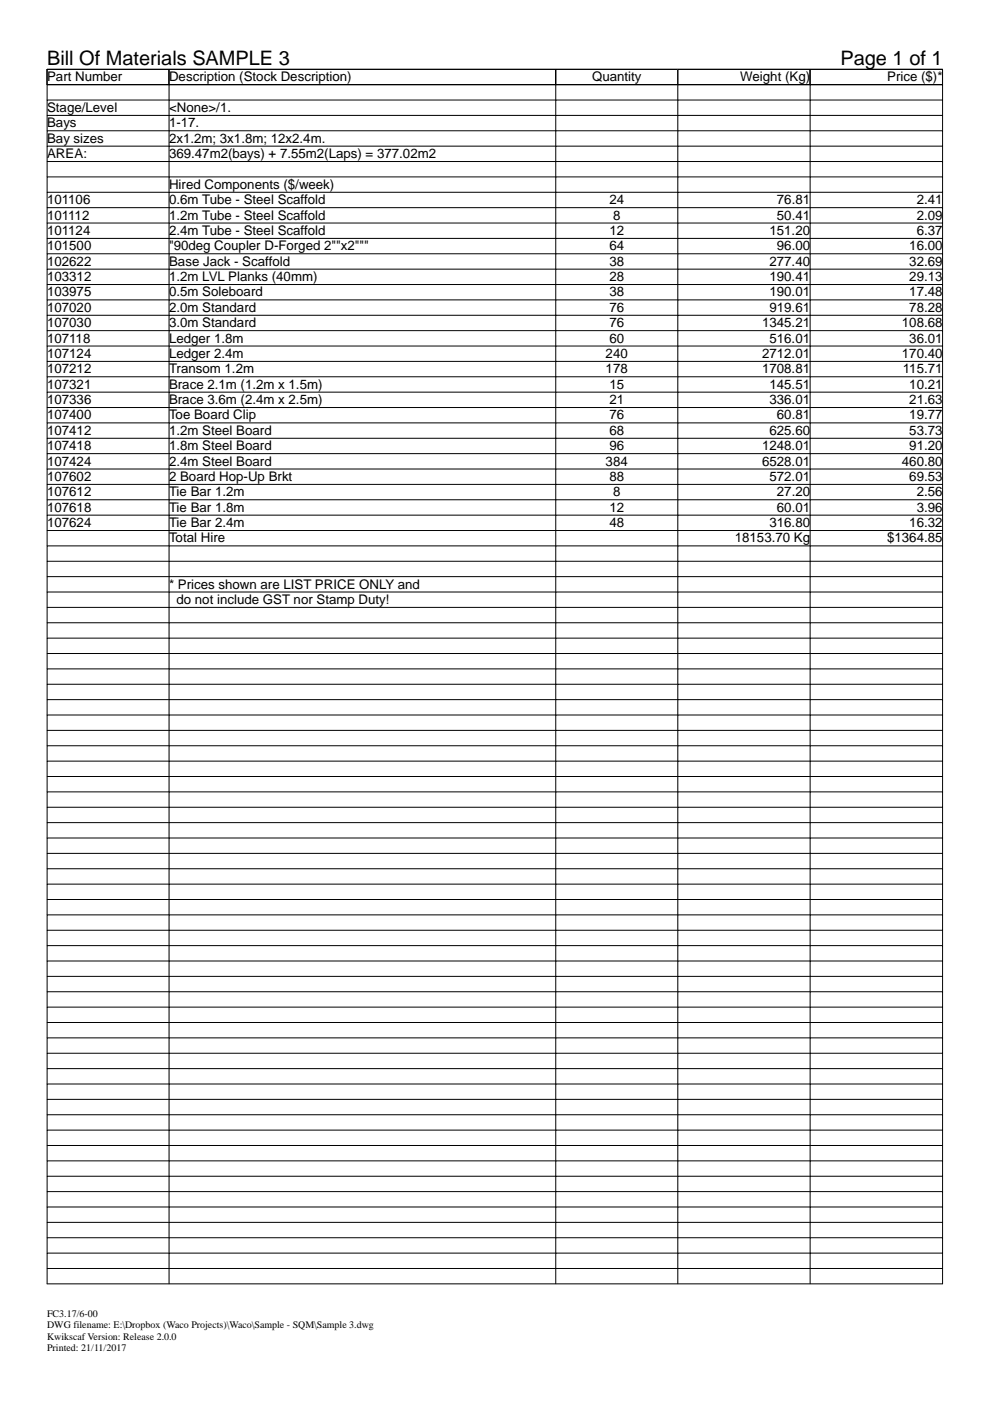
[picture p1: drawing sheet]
<svg xmlns="http://www.w3.org/2000/svg" width="210mm" height="297mm" viewBox="0 0 210 297" stroke-linecap="round" stroke-linejoin="round" font-family="sans-serif">
<defs><g id="words">
<g font-size="4.2">
<text x="10" y="13.8">Bill Of Materials SAMPLE 3</text>
<text x="178.3" y="13.8">Page 1 of 1</text>
</g>
<g font-size="2.8">
<text x="10" y="17.2">Part Number</text>
<text x="35.9" y="17.2">Description (Stock Description)</text>
<text x="125.6" y="17.2">Quantity</text>
<text x="157" y="17.2">Weight (Kg)</text>
<text x="188.2" y="17.2">Price ($)*</text>
<text x="10" y="23.7">Stage/Level</text>
<text x="35.9" y="23.7">&lt;None&gt;/1.</text>
<text x="10" y="27">Bays</text>
<text x="35.9" y="27">1-17.</text>
<text x="10" y="30.2">Bay sizes</text>
<text x="10" y="33.5">AREA:</text>
<text x="35.9" y="30.2">2x1.2m; 3x1.8m; 12x2.4m.</text>
<text x="35.9" y="33.5">369.47m2(bays) + 7.55m2(Laps) = 377.02m2</text>
<text x="35.9" y="40">Hired Components ($/week)</text>
<text x="10" y="43.3">101106</text>
<text x="10" y="46.5">101112</text>
<text x="35.9" y="43.3">0.6m Tube - Steel Scaffold</text>
<text x="35.9" y="46.5">1.2m Tube - Steel Scaffold</text>
<text x="129.2" y="43.3">24</text>
<text x="130" y="46.5">8</text>
<text x="164.8" y="43.3">76.81</text>
<text x="164.8" y="46.5">50.41</text>
<text x="194.4" y="43.3">2.41</text>
<text x="194.4" y="46.5">2.09</text>
<text x="10" y="49.8">101124</text>
<text x="10" y="53.1">101500</text>
<text x="35.9" y="49.8">2.4m Tube - Steel Scaffold</text>
<text x="35.9" y="53.1">&quot;90deg Coupler D-Forged 2&quot;&quot;x2&quot;&quot;&quot;</text>
<text x="129.2" y="49.8">12</text>
<text x="129.2" y="53.1">64</text>
<text x="163.2" y="49.8">151.20</text>
<text x="164.8" y="53.1">96.00</text>
<text x="192.9" y="53.1">16.00</text>
<text x="194.4" y="49.8">6.37</text>
<text x="10" y="56.3">102622</text>
<text x="10" y="59.6">103312</text>
<text x="35.9" y="56.3">Base Jack - Scaffold</text>
<text x="35.9" y="59.6">1.2m LVL Planks (40mm)</text>
<text x="129.2" y="56.3">38</text>
<text x="129.2" y="59.6">28</text>
<text x="163.2" y="56.3">277.40</text>
<text x="163.2" y="59.6">190.41</text>
<text x="192.9" y="56.3">32.69</text>
<text x="192.9" y="59.6">29.13</text>
<text x="10" y="62.8">103975</text>
<text x="35.9" y="62.8">0.5m Soleboard</text>
<text x="129.2" y="62.8">38</text>
<text x="163.2" y="62.8">190.01</text>
<text x="192.9" y="62.8">17.48</text>
<text x="10" y="66.1">107020</text>
<text x="10" y="69.4">107030</text>
<text x="35.9" y="66.1">2.0m Standard</text>
<text x="35.9" y="69.4">3.0m Standard</text>
<text x="129.2" y="66.1">76</text>
<text x="129.2" y="69.4">76</text>
<text x="161.6" y="69.4">1345.21</text>
<text x="163.2" y="66.1">919.61</text>
<text x="191.3" y="69.4">108.68</text>
<text x="192.9" y="66.1">78.28</text>
<text x="10" y="72.6">107118</text>
<text x="10" y="75.9">107124</text>
<text x="35.9" y="72.6">Ledger 1.8m</text>
<text x="35.9" y="75.9">Ledger 2.4m</text>
<text x="128.5" y="75.9">240</text>
<text x="129.2" y="72.6">60</text>
<text x="161.6" y="75.9">2712.01</text>
<text x="163.2" y="72.6">516.01</text>
<text x="191.3" y="75.9">170.40</text>
<text x="192.9" y="72.6">36.01</text>
<text x="10" y="79.1">107212</text>
<text x="10" y="82.4">107321</text>
<text x="35.9" y="79.1">Transom 1.2m</text>
<text x="35.9" y="82.4">Brace 2.1m (1.2m x 1.5m)</text>
<text x="128.5" y="79.1">178</text>
<text x="129.2" y="82.4">15</text>
<text x="161.6" y="79.1">1708.81</text>
<text x="163.2" y="82.4">145.51</text>
<text x="191.5" y="79.1">115.71</text>
<text x="192.9" y="82.4">10.21</text>
<text x="10" y="85.7">107336</text>
<text x="10" y="88.9">107400</text>
<text x="35.9" y="85.7">Brace 3.6m (2.4m x 2.5m)</text>
<text x="35.9" y="88.9">Toe Board Clip</text>
<text x="129.2" y="85.7">21</text>
<text x="129.2" y="88.9">76</text>
<text x="163.2" y="85.7">336.01</text>
<text x="164.8" y="88.9">60.81</text>
<text x="192.9" y="85.7">21.63</text>
<text x="192.9" y="88.9">19.77</text>
<text x="10" y="92.2">107412</text>
<text x="10" y="95.4">107418</text>
<text x="35.9" y="92.2">1.2m Steel Board</text>
<text x="35.9" y="95.4">1.8m Steel Board</text>
<text x="129.2" y="92.2">68</text>
<text x="129.2" y="95.4">96</text>
<text x="161.6" y="95.4">1248.01</text>
<text x="163.2" y="92.2">625.60</text>
<text x="192.9" y="92.2">53.73</text>
<text x="192.9" y="95.4">91.20</text>
<text x="10" y="98.7">107424</text>
<text x="10" y="102">107602</text>
<text x="35.9" y="98.7">2.4m Steel Board</text>
<text x="35.9" y="102">2 Board Hop-Up Brkt</text>
<text x="128.5" y="98.7">384</text>
<text x="129.2" y="102">88</text>
<text x="161.6" y="98.7">6528.01</text>
<text x="163.2" y="102">572.01</text>
<text x="191.3" y="98.7">460.80</text>
<text x="192.9" y="102">69.53</text>
<text x="10" y="105.2">107612</text>
<text x="35.9" y="105.2">Tie Bar 1.2m</text>
<text x="130" y="105.2">8</text>
<text x="164.8" y="105.2">27.20</text>
<text x="194.4" y="105.2">2.56</text>
<text x="10" y="108.5">107618</text>
<text x="10" y="111.7">107624</text>
<text x="35.9" y="108.5">Tie Bar 1.8m</text>
<text x="35.9" y="111.7">Tie Bar 2.4m</text>
<text x="129.2" y="108.5">12</text>
<text x="129.2" y="111.7">48</text>
<text x="163.2" y="111.7">316.80</text>
<text x="164.8" y="108.5">60.01</text>
<text x="192.9" y="111.7">16.32</text>
<text x="194.4" y="108.5">3.96</text>
<text x="35.9" y="115">Total Hire</text>
<text x="155.9" y="115">18153.70 Kg</text>
<text x="188.2" y="115">$1364.85</text>
<text x="35.9" y="124.8">* Prices shown are LIST PRICE ONLY and</text>
<text x="37.4" y="128">do not include GST nor Stamp Duty!</text>
</g>
<g font-size="2.1">
<text x="10" y="279.2">FC3.17/6-00</text>
<text x="10" y="281.6">DWG filename: E:\Dropbox (Waco Projects)\Waco\Sample - SQM\Sample 3.dwg</text>
<text x="10" y="284">Kwikscaf Version: Release 2.0.0</text>
<text x="10" y="286.4">Printed: 21/11/2017</text>
</g>
</g></defs>
<path d="M10 14.7h189.9v3.2h-189.9z" fill="none" stroke="#000" stroke-width=".21"/>
<path d="M10 14.7h25.8v3.2h-25.8z" fill="#fff"/>
<path d="M10 14.7h25.8v3.2h-25.8zM35.9 14.7h-25.9v3.2" fill="none" stroke="#000" stroke-width=".21"/>
<path d="M35.9 14.7h82v3.2h-82z" fill="#fff"/>
<path d="M35.9 14.7h82v3.2h-82zM117.9 14.7h-82v3.2" fill="none" stroke="#000" stroke-width=".21"/>
<path d="M117.9 14.7h25.8v3.2h-25.8z" fill="#fff"/>
<path d="M117.9 14.7h25.8v3.2h-25.8zM143.8 14.7h-25.9v3.2" fill="none" stroke="#000" stroke-width=".21"/>
<path d="M143.8 14.7h28v3.2h-28z" fill="#fff"/>
<path d="M143.8 14.7h28v3.2h-28zM171.8 14.7h-28v3.2" fill="none" stroke="#000" stroke-width=".21"/>
<path d="M171.9 14.7h28v3.2h-28z" fill="#fff"/>
<g fill="none" stroke="#000" stroke-width=".21">
<path d="M35.9 17.9h-25.9v3.3M117.9 17.9h-82v3.3h-25.9v3.2M143.8 17.9h-25.9v3.3h-82v3.2l-25.9 .1v3.2M171.8 14.7h28.1v3.2h-28.1zM199.9 14.7h-28.1v3.2h-28v3.3h-25.9v3.2l-82 .1v3.2h-25.9v3.3M35.9 34.2h-25.9v3.3M117.9 34.2h-82v3.3h-25.9v3.2M143.8 34.2h-25.9v3.3h-82v3.2M171.8 34.2v-3.2h28.1v3.2M171.8 34.2h-28v3.3h-25.9v3.2M199.9 21.2v-3.3h-28.1v3.3h-28v3.2l-25.9 .1v3.2h-82v3.3h-25.9v3.2M199.9 24.4v-3.2h-28.1v3.2l-28 .1v3.2h-25.9v3.3h-82v3.2"/>
<path d="M199.9 27.7v-3.2h-28.1v3.2h-28v3.3h-25.9v3.2M199.9 31v-3.3h-28.1v3.3h-28v3.2M199.9 37.5v-3.3h-28.1v3.3h-28v3.2M35.9 40.8h-25.9v3.2M35.9 47.3h-25.9v3.2M35.9 53.8h-25.9v3.2M117.9 40.8h-82v3.2h-25.9v3.3M117.9 47.3h-82v3.2h-25.9v3.3M117.9 53.8h-82v3.2l-25.9 .1v3.2M143.8 40.8h-25.9v3.2h-82v3.3M143.8 47.3h-25.9v3.2h-82v3.3M143.8 53.8h-25.9v3.2l-82 .1v3.2"/>
<path d="M171.8 40.8h-28v3.2h-25.9v3.3M171.8 47.3v-3.3h28.1v3.3M171.8 47.3h-28v3.2h-25.9v3.3M171.8 53.8v-3.3h28.1v3.3M171.8 53.8h-28v3.2l-25.9 .1v3.2M171.8 40.7v-3.2h28.1v3.2M199.9 44v-3.2h-28.1v3.2h-28v3.3M199.9 50.5v-3.2h-28.1v3.2h-28v3.3M199.9 57v-3.2h-28.1v3.2l-28 .1v3.2M35.9 60.3h-25.9v3.3M35.9 66.8h-25.9v3.3M35.9 73.4h-25.9v3.2"/>
<path d="M35.9 79.9h-25.9v3.2M117.9 60.3h-82v3.3h-25.9v3.2M117.9 66.8h-82v3.3h-25.9v3.2M117.9 73.4h-82v3.2h-25.9v3.3M117.9 79.9h-82v3.2h-25.9v3.3M143.8 60.3h-25.9v3.3h-82v3.2M143.8 66.8h-25.9v3.3h-82v3.2M143.8 73.4h-25.9v3.2h-82v3.3M143.8 79.9h-25.9v3.2h-82v3.3h-25.9v3.2M171.8 60.3v-3.2h28.1v3.2M171.8 60.3h-28v3.3h-25.9v3.2M171.8 66.8v-3.2h28.1v3.2"/>
<path d="M171.8 66.8h-28v3.3h-25.9v3.2M171.8 73.3v-3.2h28.1v3.2M171.8 73.4h-28v3.2h-25.9v3.3M171.8 79.9v-3.3h28.1v3.3M171.8 79.9h-28v3.2h-25.9v3.3h-82v3.2l-25.9 .1v3.2M199.9 63.6v-3.3h-28.1v3.3h-28v3.2M199.9 70.1v-3.3h-28.1v3.3h-28v3.2M199.9 76.6v-3.2h-28.1v3.2h-28v3.3M35.9 96.2h-25.9v3.2M117.9 96.2h-82v3.2h-25.9v3.3M143.8 96.2h-25.9v3.2h-82v3.3M171.8 96.2v-3.3h28.1v3.3"/>
<path d="M171.8 96.2h-28v3.2h-25.9v3.3M199.9 83.1v-3.2h-28.1v3.2h-28v3.3h-25.9v3.2l-82 .1v3.2h-25.9v3.3M199.9 86.4v-3.3h-28.1v3.3h-28v3.2l-25.9 .1v3.2h-82v3.3M199.9 89.6v-3.2h-28.1v3.2l-28 .1v3.2h-25.9v3.3M199.9 92.9v-3.2h-28.1v3.2h-28v3.3M199.9 99.4v-3.2h-28.1v3.2h-28v3.3M35.9 102.7h-25.9v3.2M35.9 109.2h-25.9v3.3M35.9 115.7h-25.9v3.3M117.9 102.7h-82v3.2l-25.9 .1v3.2M117.9 109.2h-82v3.3h-25.9v3.2M117.9 115.7h-82v3.3h-25.9v3.2"/>
<path d="M143.8 102.7h-25.9v3.2l-82 .1v3.2M143.8 109.2h-25.9v3.3h-82v3.2M143.8 115.7h-25.9v3.3h-82v3.2M171.8 102.7v-3.3h28.1v3.3M171.8 102.7h-28v3.2l-25.9 .1v3.2M171.8 109.2v-3.2h28.1v3.2M171.8 109.2h-28v3.3h-25.9v3.2M171.8 115.7v-3.2h28.1v3.2M171.8 115.7h-28v3.3h-25.9v3.2M199.9 105.9v-3.2h-28.1v3.2l-28 .1v3.2M199.9 112.5v-3.3h-28.1v3.3h-28v3.2M199.9 119v-3.3h-28.1v3.3h-28v3.2"/>
<path d="M35.9 122.3h-25.9v3.2M35.9 128.8h-25.9v3.2M35.9 135.3h-25.9v3.2M117.9 122.3h-82v3.2h-25.9v3.3M117.9 128.8h-82v3.2h-25.9v3.3M117.9 135.3h-82v3.2l-25.9 .1v3.2M143.8 122.3h-25.9v3.2h-82v3.3M143.8 128.8h-25.9v3.2h-82v3.3M143.8 135.3h-25.9v3.2l-82 .1v3.2M171.8 122.2v-3.2h28.1v3.2M171.8 122.3h-28v3.2h-25.9v3.3M171.8 128.8v-3.3h28.1v3.3"/>
<path d="M171.8 128.8h-28v3.2h-25.9v3.3M171.8 135.3v-3.3h28.1v3.3M171.8 135.3h-28v3.2l-25.9 .1v3.2M199.9 125.5v-3.2h-28.1v3.2h-28v3.3M199.9 132v-3.2h-28.1v3.2h-28v3.3M199.9 138.5v-3.2h-28.1v3.2l-28 .1v3.2M35.9 141.8h-25.9v3.3M35.9 158.1h-25.9v3.3M117.9 141.8h-82v3.3h-25.9v3.2M117.9 158.1h-82v3.3h-25.9v3.2M143.8 141.8h-25.9v3.3h-82v3.2h-25.9v3.3M143.8 158.1h-25.9v3.3h-82v3.2"/>
<path d="M171.8 141.8v-3.2h28.1v3.2M171.8 141.8h-28v3.3h-25.9v3.2h-82v3.3h-25.9v3.2M171.8 158.1v-3.2h28.1v3.2M171.8 158.1h-28v3.3h-25.9v3.2M199.9 145.1v-3.3h-28.1v3.3h-28v3.2h-25.9v3.3h-82v3.2l-25.9 .1v3.2M199.9 148.3v-3.2h-28.1v3.2h-28v3.3h-25.9v3.2l-82 .1v3.2M199.9 151.6v-3.3h-28.1v3.3h-28v3.2l-25.9 .1v3.2M199.9 154.8v-3.2h-28.1v3.2l-28 .1v3.2M35.9 164.6h-25.9v3.3M35.9 171.2h-25.9v3.2M35.9 177.7h-25.9v3.2M117.9 164.6h-82v3.3h-25.9v3.2"/>
<path d="M117.9 171.2h-82v3.2h-25.9v3.3M117.9 177.7h-82v3.2h-25.9v3.3M143.8 164.6h-25.9v3.3h-82v3.2M143.8 171.2h-25.9v3.2h-82v3.3M143.8 177.7h-25.9v3.2h-82v3.3M171.8 164.6v-3.2h28.1v3.2M171.8 164.6h-28v3.3h-25.9v3.2M171.8 171.1v-3.2h28.1v3.2M171.8 171.2h-28v3.2h-25.9v3.3M171.8 177.7v-3.3h28.1v3.3M171.8 177.7h-28v3.2h-25.9v3.3M199.9 161.4v-3.3h-28.1v3.3h-28v3.2"/>
<path d="M199.9 167.9v-3.3h-28.1v3.3h-28v3.2M199.9 174.4v-3.2h-28.1v3.2h-28v3.3M35.9 184.2h-25.9v3.2M35.9 190.7h-25.9v3.3M35.9 197.2h-25.9v3.3M117.9 184.2h-82v3.2l-25.9 .1v3.2M117.9 190.7h-82v3.3h-25.9v3.2M117.9 197.2h-82v3.3h-25.9v3.2M143.8 184.2h-25.9v3.2l-82 .1v3.2M143.8 190.7h-25.9v3.3h-82v3.2M143.8 197.2h-25.9v3.3h-82v3.2M171.8 184.2v-3.3h28.1v3.3"/>
<path d="M171.8 184.2h-28v3.2l-25.9 .1v3.2M171.8 190.7v-3.2h28.1v3.2M171.8 190.7h-28v3.3h-25.9v3.2M171.8 197.2v-3.2h28.1v3.2M171.8 197.2h-28v3.3h-25.9v3.2M199.9 180.9v-3.2h-28.1v3.2h-28v3.3M199.9 187.4v-3.2h-28.1v3.2l-28 .1v3.2M199.9 194v-3.3h-28.1v3.3h-28v3.2M35.9 203.8h-25.9v3.2M117.9 203.8h-82v3.2h-25.9v3.2M143.8 203.8h-25.9v3.2h-82v3.2l-25.9 .1v3.2M171.8 203.7v-3.2h28.1v3.2"/>
<path d="M171.8 203.8h-28v3.2h-25.9v3.2l-82 .1v3.2h-25.9v3.3M199.9 200.5v-3.3h-28.1v3.3h-28v3.2M199.9 207v-3.2h-28.1v3.2h-28v3.2l-25.9 .1v3.2h-82v3.3h-25.9v3.2M199.9 210.2v-3.2h-28.1v3.2l-28 .1v3.2h-25.9v3.3h-82v3.2M199.9 213.5v-3.2h-28.1v3.2h-28v3.3h-25.9v3.2M199.9 216.8v-3.3h-28.1v3.3h-28v3.2M35.9 220h-25.9v3.3M35.9 226.6h-25.9v3.2M35.9 233.1h-25.9v3.2M35.9 239.6h-25.9v3.2M117.9 220h-82v3.3h-25.9v3.2M117.9 226.6h-82v3.2h-25.9v3.3"/>
<path d="M117.9 233.1h-82v3.2h-25.9v3.3M117.9 239.6h-82v3.2l-25.9 .1v3.2M143.8 220h-25.9v3.3h-82v3.2M143.8 226.6h-25.9v3.2h-82v3.3M143.8 233.1h-25.9v3.2h-82v3.3M143.8 239.6h-25.9v3.2l-82 .1v3.2M171.8 220v-3.2h28.1v3.2M171.8 220h-28v3.3h-25.9v3.2M171.8 226.5v-3.2h28.1v3.2M171.8 226.6h-28v3.2h-25.9v3.3M171.8 233.1v-3.3h28.1v3.3M171.8 233.1h-28v3.2h-25.9v3.3"/>
<path d="M171.8 239.6v-3.3h28.1v3.3M171.8 239.6h-28v3.2l-25.9 .1v3.2M199.9 223.3v-3.3h-28.1v3.3h-28v3.2M199.9 229.8v-3.2h-28.1v3.2h-28v3.3M199.9 236.3v-3.2h-28.1v3.2h-28v3.3M35.9 246.1h-25.9v3.3M35.9 252.6h-25.9v3.3M35.9 259.2h-25.9v3.2M117.9 246.1h-82v3.3h-25.9v3.2M117.9 252.6h-82v3.3h-25.9v3.2M117.9 259.2h-82v3.2h-25.9v3.3M143.8 246.1h-25.9v3.3h-82v3.2"/>
<path d="M143.8 252.6h-25.9v3.3h-82v3.2M143.8 259.2h-25.9v3.2h-82v3.3M171.8 246.1v-3.2h28.1v3.2M171.8 246.1h-28v3.3h-25.9v3.2M171.8 252.6v-3.2h28.1v3.2M171.8 252.6h-28v3.3h-25.9v3.2M171.8 259.1v-3.2h28.1v3.2M171.8 259.2h-28v3.2h-25.9v3.3M199.9 249.4v-3.3h-28.1v3.3h-28v3.2M199.9 255.9v-3.3h-28.1v3.3h-28v3.2M199.9 242.8v-3.2h-28.1v3.2l-28 .1v3.2M35.9 265.7h-25.9v3.2"/>
<path d="M117.9 265.7h-82v3.2h-25.9v3.3h189.9v-3.3h-28.1v3.3M143.8 265.7h-25.9v3.2h-82v3.3M171.8 265.7v-3.3h28.1v3.3M171.8 265.7h-28v3.2h-25.9v3.3M199.9 262.4v-3.2h-28.1v3.2h-28v3.3M199.9 268.9v-3.2h-28.1v3.2h-28v3.3"/>
</g>
<use href="#words"/>
</svg>
